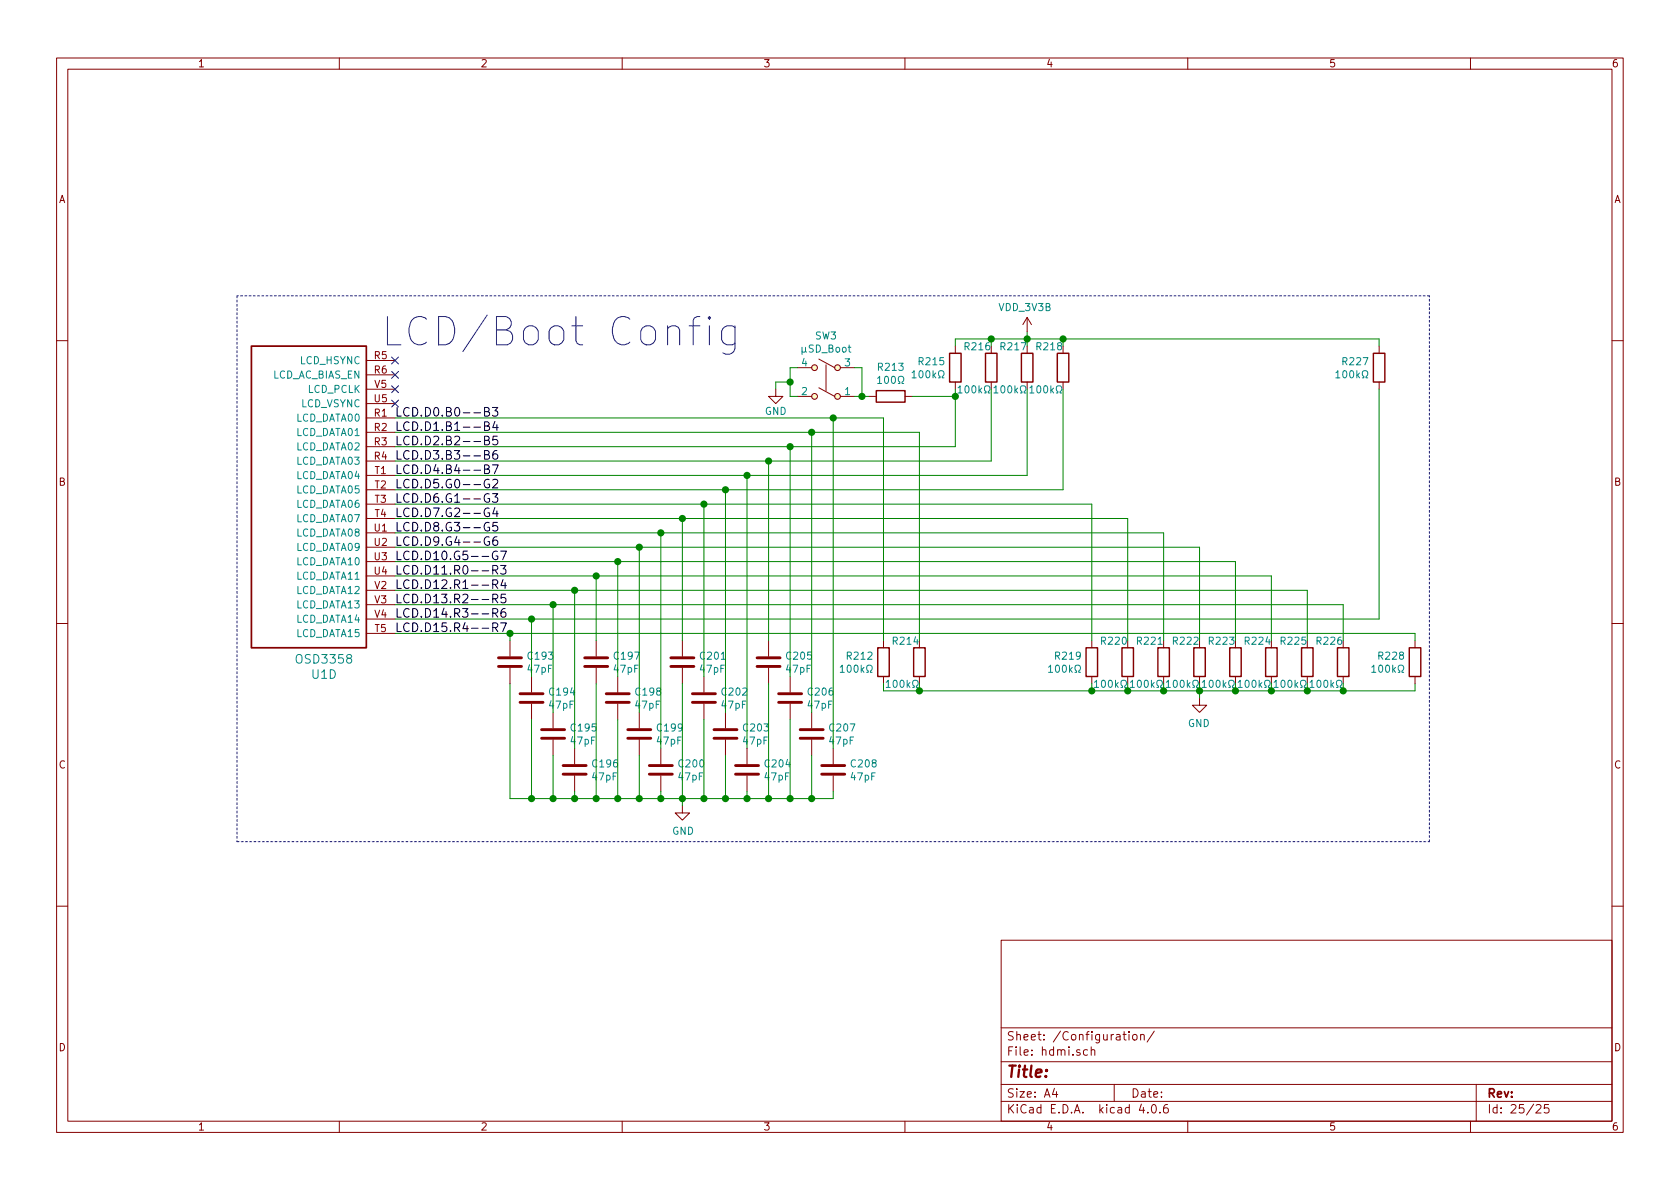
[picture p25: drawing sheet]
<svg xmlns="http://www.w3.org/2000/svg" width="297mm" height="210mm" viewBox="0 0 297 210" stroke-linecap="round" stroke-linejoin="round" font-family="sans-serif">
<defs><g id="words">
<text font-size="7" fill="#000084" x="67.3" y="61.2">LCD/Boot Config</text>
<text font-size="2.8" fill="#840000" x="178" y="190.5">Title:</text>
<g font-size="2.1">
<text x="69.8" y="73.7">LCD.D0.B0--B3</text>
<text x="69.8" y="76.2">LCD.D1.B1--B4</text>
<text x="69.8" y="78.7">LCD.D2.B2--B5</text>
<text x="69.8" y="81.3">LCD.D3.B3--B6</text>
<text x="69.8" y="83.8">LCD.D4.B4--B7</text>
<text x="69.8" y="86.4">LCD.D5.G0--G2</text>
<text x="69.8" y="88.9">LCD.D6.G1--G3</text>
<text x="69.8" y="94">LCD.D8.G3--G5</text>
<text x="69.8" y="91.4">LCD.D7.G2--G4</text>
<text x="69.8" y="96.5">LCD.D9.G4--G6</text>
<text x="69.8" y="99.1">LCD.D10.G5--G7</text>
<text x="69.8" y="101.6">LCD.D11.R0--R3</text>
<text x="69.8" y="104.1">LCD.D12.R1--R4</text>
<text x="69.8" y="106.7">LCD.D13.R2--R5</text>
<text x="69.8" y="109.2">LCD.D14.R3--R6</text>
<text x="69.8" y="111.8">LCD.D15.R4--R7</text>
</g>
<g font-size="2.1" fill="#008484">
<text x="52.6" y="117.3">OSD3358</text>
<text x="55.2" y="120">U1D</text>
</g>
<g font-size="2.1" fill="#840000">
<text x="178" y="184">Sheet: /Configuration/</text>
<text x="178" y="186.7">File: hdmi.sch</text>
<text x="178" y="196.9">KiCad E.D.A. kicad 4.0.6</text>
<text x="178" y="194.1">Size: A4</text>
<text x="200" y="194.1">Date:</text>
<text x="263" y="194.1">Rev:</text>
<text x="263" y="196.9">Id: 25/25</text>
</g>
<g font-size="1.8" fill="#840000">
<text x="35" y="11.9">1</text>
<text x="85" y="11.9">2</text>
<text x="135" y="11.9">3</text>
<text x="185" y="11.9">4</text>
<text x="235" y="11.9">5</text>
<text x="285" y="11.9">6</text>
<text x="10.4" y="35.9">A</text>
<text x="285.4" y="35.9">A</text>
<text x="66.2" y="63.5">R5</text>
<text x="66.2" y="71.1">U5</text>
<text x="66.2" y="66">R6</text>
<text x="66.2" y="68.6">V5</text>
<text x="66.2" y="73.7">R1</text>
<text x="66.2" y="76.2">R2</text>
<text x="66.2" y="78.7">R3</text>
<text x="66.2" y="81.3">R4</text>
<text x="66.3" y="83.8">T1</text>
<text x="10.4" y="85.9">B</text>
<text x="66.3" y="86.4">T2</text>
<text x="66.3" y="88.9">T3</text>
<text x="285.4" y="85.9">B</text>
<text x="66.2" y="94">U1</text>
<text x="66.3" y="91.4">T4</text>
<text x="66.2" y="96.5">U2</text>
<text x="66.2" y="99.1">U3</text>
<text x="66.2" y="101.6">U4</text>
<text x="66.2" y="104.1">V2</text>
<text x="66.2" y="106.7">V3</text>
<text x="66.2" y="109.2">V4</text>
<text x="66.3" y="111.8">T5</text>
<text x="10.4" y="135.9">C</text>
<text x="285.4" y="135.9">C</text>
<text x="10.4" y="185.9">D</text>
<text x="285.4" y="185.9">D</text>
<text x="35" y="199.9">1</text>
<text x="85" y="199.9">2</text>
<text x="135" y="199.9">3</text>
<text x="185" y="199.9">4</text>
<text x="235" y="199.9">5</text>
<text x="285" y="199.9">6</text>
</g>
<g font-size="1.8" fill="#008484">
<text x="176.7" y="55">VDD_3V3B</text>
<text x="52.9" y="64.4">LCD_HSYNC</text>
<text x="141.8" y="64.8">4</text>
<text x="142.3" y="62.3">SD_Boot</text>
<text x="144.1" y="60">SW3</text>
<text x="149.4" y="64.8">3</text>
<text x="155.4" y="65.6">R213</text>
<text x="162.6" y="64.6">R215</text>
<text x="170.7" y="61.9">R216</text>
<text x="177" y="61.9">R217</text>
<text x="183.4" y="61.9">R218</text>
<text x="237.5" y="64.6">R227</text>
<text x="47.9" y="66.9">LCD_AC_BIAS_EN</text>
<text x="54.3" y="69.5">LCD_PCLK</text>
<text x="141.8" y="69.8">2</text>
<text x="149.4" y="69.8">1</text>
<text x="156" y="67.9">100</text>
<text x="162.1" y="66.9">100k</text>
<text x="170.2" y="69.5">100k</text>
<text x="176.6" y="69.5">100k</text>
<text x="182.9" y="69.5">100k</text>
<text x="237" y="66.9">100k</text>
<text x="52.2" y="74.5">LCD_DATA00</text>
<text x="52.2" y="77.1">LCD_DATA01</text>
<text x="53" y="72">LCD_VSYNC</text>
<text x="135.2" y="73.3">GND</text>
<text x="52.2" y="79.6">LCD_DATA02</text>
<text x="52.2" y="82.2">LCD_DATA03</text>
<text x="52.2" y="84.7">LCD_DATA04</text>
<text x="52.2" y="87.2">LCD_DATA05</text>
<text x="52.2" y="89.8">LCD_DATA06</text>
<text x="52.2" y="94.9">LCD_DATA08</text>
<text x="52.2" y="92.3">LCD_DATA07</text>
<text x="52.2" y="97.4">LCD_DATA09</text>
<text x="52.2" y="99.9">LCD_DATA10</text>
<text x="52.2" y="105">LCD_DATA12</text>
<text x="52.2" y="107.6">LCD_DATA13</text>
<text x="52.2" y="102.5">LCD_DATA11</text>
<text x="52.2" y="110.1">LCD_DATA14</text>
<text x="52.2" y="112.6">LCD_DATA15</text>
<text x="158" y="114">R214</text>
<text x="194.8" y="114">R220</text>
<text x="201.2" y="114">R221</text>
<text x="207.5" y="114">R222</text>
<text x="213.9" y="114">R223</text>
<text x="220.2" y="114">R224</text>
<text x="226.6" y="114">R225</text>
<text x="232.9" y="114">R226</text>
<text x="93.4" y="118.9">47pF</text>
<text x="93.4" y="116.6">C193</text>
<text x="108.6" y="118.9">47pF</text>
<text x="108.7" y="116.6">C197</text>
<text x="123.9" y="118.9">47pF</text>
<text x="123.9" y="116.6">C201</text>
<text x="139.1" y="118.9">47pF</text>
<text x="139.2" y="116.6">C205</text>
<text x="149.4" y="118.9">100k</text>
<text x="149.9" y="116.6">R212</text>
<text x="186.2" y="118.9">100k</text>
<text x="186.7" y="116.6">R219</text>
<text x="243.4" y="118.9">100k</text>
<text x="243.8" y="116.6">R228</text>
<text x="97.2" y="125.3">47pF</text>
<text x="97.3" y="123">C194</text>
<text x="112.4" y="125.3">47pF</text>
<text x="112.5" y="123">C198</text>
<text x="127.7" y="125.3">47pF</text>
<text x="127.7" y="123">C202</text>
<text x="142.9" y="125.3">47pF</text>
<text x="143" y="123">C206</text>
<text x="157.5" y="121.6">100k</text>
<text x="194.4" y="121.6">100k</text>
<text x="200.7" y="121.6">100k</text>
<text x="207.1" y="121.6">100k</text>
<text x="213.4" y="121.6">100k</text>
<text x="219.8" y="121.6">100k</text>
<text x="226.1" y="121.6">100k</text>
<text x="232.5" y="121.6">100k</text>
<text x="101" y="131.6">47pF</text>
<text x="101.1" y="129.3">C195</text>
<text x="116.2" y="131.6">47pF</text>
<text x="116.3" y="129.3">C199</text>
<text x="131.5" y="131.6">47pF</text>
<text x="131.5" y="129.3">C203</text>
<text x="146.7" y="131.6">47pF</text>
<text x="146.8" y="129.3">C207</text>
<text x="210" y="128.5">GND</text>
<text x="104.8" y="138">47pF</text>
<text x="104.9" y="135.7">C196</text>
<text x="120" y="138">47pF</text>
<text x="120.1" y="135.7">C200</text>
<text x="135.3" y="138">47pF</text>
<text x="135.4" y="135.7">C204</text>
<text x="150.5" y="138">47pF</text>
<text x="150.6" y="135.7">C208</text>
<text x="118.8" y="147.6">GND</text>
</g>
</g></defs>
<g fill="none" stroke="#840000" stroke-width=".18">
<path d="M10 10.3h277v189.9h-277zM12 12.2h273v186.1h-273zM60 10.3v1.9M110 10.3v1.9M160 10.3v1.9M210 10.3v1.9M260 10.3v1.9M181.6 56.1v2.6M181.6 56.1l.8 1.3M181.6 56.1l-.8 1.3M10 60.2h2M64.8 73.9h5"/>
<path d="M64.8 76.4h5M64.8 79h5M64.8 63.7h5M64.8 71.4h5M64.8 68.8h5M64.8 66.3h5M137.2 68.8v1.3h-1.3l1.3 1.3 1.2-1.3h-1.2M141 70.1h2.5M141 65h2.5M144.8 68.6l2.8 1.5M144.8 63.5l2.8 1.5M146 64.5v4.6"/>
<path d="M148.6 70.1h2.5M148.6 65h2.5M153.7 70.1h1.2M160 70.1h1.3M168.9 61.2v1.3M168.9 67.6v1.2M175.3 67.6v1.2M181.6 67.6v1.2M188 67.6v1.2M243.8 61.2v1.3M243.8 67.6v1.2M285 60.2h2"/>
<path d="M64.8 84.1h5M64.8 94.2h5M64.8 86.6h5M64.8 96.8h5M64.8 89.1h5M64.8 99.3h5M64.8 81.5h5M64.8 91.7h5M10 110.3h2M64.8 104.4h5M64.8 106.9h5M64.8 101.8h5"/>
<path d="M64.8 109.5h5M64.8 112h5M90.2 113.3v2.8M90.2 118.1v2.8M94 119.6v2.8M105.4 113.3v2.8M105.4 118.1v2.8M109.2 119.6v2.8M120.6 113.3v2.8M120.6 118.1v2.8M124.5 119.6v2.8M135.9 113.3v2.8"/>
<path d="M135.9 118.1v2.8M139.7 119.6v2.8M156.2 113.3v1.2M156.2 119.6v1.3M162.6 119.6v1.3M193 113.3v1.2M193 119.6v1.3M199.4 119.6v1.3M205.7 113.3v1.2M205.7 119.6v1.3M212.1 119.6v1.3M218.4 119.6v1.3"/>
<path d="M224.8 119.6v1.3M231.1 119.6v1.3M237.5 119.6v1.3M250.2 113.3v1.2M250.2 119.6v1.3M285 110.3h2M94 124.5v2.7M97.8 126v2.8M97.8 130.8v2.8M101.6 132.3v2.8M101.6 137.2v2.7M109.2 124.5v2.7"/>
<path d="M113 126v2.8M113 130.8v2.8M116.8 132.3v2.8M116.8 137.2v2.7M124.5 124.5v2.7M128.3 126v2.8M128.3 130.8v2.8M132.1 132.3v2.8M132.1 137.2v2.7M139.7 124.5v2.7M143.5 126v2.8M143.5 130.8v2.8"/>
<path d="M147.3 132.3v2.8M147.3 137.2v2.7M212.1 123.4v1.3h-1.3l1.3 1.3 1.3-1.3h-1.3M120.6 142.5v1.3h1.3l-1.3 1.2-1.2-1.2h1.2M10 160.2h2M177 166.3h108v32h-108zM285 160.2h2M60 198.3v1.9M110 198.3v1.9M160 198.3v1.9M177 194.8h108M177 191.8h108"/>
<path d="M177 187.8h108M177 181.8h108M186.4 192.5l-.3 1h.9M186.8 193v1M192.3 185.7l-.5-.1-.2 .3v.6l.2 .1 .5-.1M192.9 185.7l.2-.1 .4 .1 .1 .9M192.9 185.1v1.5M197 191.8v3M198.6 182.9h.5M198.8 182.4v1.3l.3 .2M199.6 182.4v.2M199.6 182.9v1"/>
<path d="M200.3 183.1l.2-.2 .5 .2v.5l-.1 .2-.4 .1-.2-.1zM201.7 183.1l.2-.2 .4 .1v.9M201.7 182.9v1M201.8 195.2l-.4 1.1h1M202.9 196.7v.1M203.8 195.4l.1-.1a.81 .81 0 0 1 .6 .6 .81 .81 0 0 1-.3 .8l-.1 .1a.8 .8 0 0 1-.6-.6 .8 .8 0 0 1 .3-.8zM204.1 182.3l-1.3 2M205.1 196.7v.1M206.4 195.3a.59 .59 0 0 0-.7 .7l.1 .7 .2 .1 .5-.1 .1-.5-.2-.2-.4-.1-.3 .3M210 198.3v1.9M260 198.3v1.9M261 191.8v6.5"/>
<path d="M271.6 195.5l.2-.2h.4l.3 .5-1 1h1M273.8 195.3h-.7l-.1 .7 .3-.1 .4 .1 .2 .2-.1 .5-.2 .1-.6-.1"/>
<circle cx="144" cy="65" r=".51"/>
<circle cx="144" cy="70.1" r=".51"/>
<circle cx="148.1" cy="70.1" r=".51"/>
<circle cx="148.1" cy="65" r=".51"/>
</g>
<g fill="none" stroke="#840000" stroke-width=".51">
<path d="M88.1 117.9h4.1M88.1 116.3h4.1M103.4 117.9h4M103.4 116.3h4M118.6 117.9h4.1M118.6 116.3h4.1M133.9 117.9h4M133.9 116.3h4M91.9 124.2h4.1M91.9 122.7h4.1M95.8 130.6h4M95.8 129h4"/>
<path d="M99.6 136.9h4M99.6 135.4h4M107.2 124.2h4.1M107.2 122.7h4.1M111 130.6h4.1M111 129h4.1M114.8 136.9h4.1M114.8 135.4h4.1M122.4 124.2h4.1M122.4 122.7h4.1M126.2 130.6h4.1M126.2 129h4.1"/>
<path d="M130 136.9h4.1M130 135.4h4.1M137.7 124.2h4M137.7 122.7h4M141.5 130.6h4M141.5 129h4M145.3 136.9h4.1M145.3 135.4h4.1"/>
</g>
<g fill="none" stroke="#000" stroke-width=".18">
<path d="M85.7 72.8l.6-.1 .2-.2-.1-.3-.2-.1h-.5v1.5h.6l.3-.3v-.2l-.4-.3M85.7 75.3h.6l.2-.3-.1-.3-.2-.1h-.5v1.5h.6l.3-.3v-.2l-.4-.3M85.7 77.9l.6-.1 .2-.2-.1-.3-.2-.2h-.5v1.6h.6l.3-.3v-.2l-.4-.3M87.1 72.1h.9l-.5 .5 .4 .1 .1 .2-.1 .5-.2 .2h-.4l-.2-.2M87.5 74.5l-.4 1.1h1M87.9 79.7a.62 .62 0 0 0-.8 .6l.1 .7a.48 .48 0 0 0 .8-.1l-.1-.5a.48 .48 0 0 0-.8 .1M87.9 75.1v1M87.9 77.1h-.7l-.1 .8 .3-.2 .5 .1 .1 .2v.4l-.3 .3h-.3l-.3-.2M85.7 80.4l.6-.1 .2-.2-.1-.3-.2-.1h-.5v1.5h.6l.2-.2 .1-.3-.4-.3M85.7 83l.6-.1 .2-.3-.1-.2-.2-.2h-.5v1.5h.6l.3-.2v-.3l-.4-.2M86.5 84.8a.71 .71 0 0 0-.9 .7 .71 .71 0 0 0 .9 .7l.1-.6h-.3M86.5 87.4a.71 .71 0 0 0-.9 .7 .71 .71 0 0 0 .9 .6l.1-.5h-.3"/>
<path d="M86.5 92.5a.71 .71 0 0 0-.9 .6 .71 .71 0 0 0 .9 .7l.1-.6h-.3M86.5 95a.71 .71 0 0 0-.9 .7 .71 .71 0 0 0 .9 .7l.1-.6h-.3M86.5 89.9a.71 .71 0 0 0-.9 .7 .71 .71 0 0 0 .9 .7l.1-.6h-.3M87.1 82.2h1l-.7 1.5M87.1 87.3h.9l-.5 .6 .4 .1 .1 .2-.1 .5-.2 .1h-.4l-.2-.1M87.1 84.9l.3-.1h.3l.2 .1 .1 .3-.1 .2-.8 .9h.9M87.5 89.8l-.4 1.1h1M87.9 94.9a.62 .62 0 0 0-.8 .7l.1 .7a.48 .48 0 0 0 .8-.1l-.1-.5a.48 .48 0 0 0-.8 .1M87.9 90.3v1.1M87.9 92.4h-.7l-.1 .7 .3-.1h.5l.1 .2v.4l-.3 .3h-.3l-.3-.2M87.9 97.5a.71 .71 0 0 0-.9 .7 .71 .71 0 0 0 .9 .7l.1-.6h-.3M88.5 97.5h1l-.6 1.5"/>
<path d="M88.5 100h1l-.5 .6 .3 .1 .2 .2-.1 .5-.2 .1h-.5l-.2-.1M87.1 100.8l.8-.1 .1-.2-.1-.4-.2-.1h-.6v1.5M87.1 103.3h.8l.1-.3-.1-.3-.2-.2h-.6v1.6M87.1 105.9l.8-.1 .1-.2-.1-.4-.2-.1h-.6v1.5M87.1 108.4h.8l.1-.3-.1-.3-.2-.2h-.6v1.5M87.1 111l.8-.1 .1-.2-.1-.4-.2-.1h-.6v1.5M87.5 100.8l.5 .7M87.5 103.3l.5 .8M87.5 105.9l.5 .7M87.5 108.4l.5 .7M87.5 111l.5 .7M88.5 110.2h1l-.6 1.5"/>
<path d="M89 102.5l-.4 1.1h.9M89.3 107.6a.62 .62 0 0 0-.7 .7v.7a.48 .48 0 0 0 .9-.1l-.1-.5a.48 .48 0 0 0-.8 .1M89.3 103v1.1M89.4 105.1h-.8v.7l.2-.1h.5l.2 .2v.4l-.3 .3h-.4l-.2-.2"/>
</g>
<path d="M121.8 57.6h1.9M123.7 56h-.4l-.5 .2-.2 .5v4.3M125.4 56l-.2 .2 .2 .2 .3-.2-.3-.2v.4M125.4 57.6v3.4M129.9 57.6v4.1a1.34 1.34 0 0 1-2.1 .7M129.9 57.9l-.4-.3h-1l-.7 .5-.2 .5v1.4l.4 .7 .5 .3h1l.4-.3" fill="none" stroke="#0000c2" stroke-width=".18"/>
<g fill="none" stroke="#008400" stroke-width=".18">
<path d="M175.3 59.9v1.3M181.6 58.7v2.5M188 59.9v1.3M69.8 76.4h92.8v36.9M69.8 73.9h86.4v39.4M139.7 79v40.6M139.7 67.6h-2.5v1.2M141 65h-1.3v5.1h1.3M143.5 76.4v49.6M147.3 73.9v58.4M151.1 70.1h2.6M151.1 65h1.3v5.1"/>
<path d="M161.3 70.1h7.6M168.9 68.8v10.2h-99.1M168.9 61.2v-1.3h74.9v1.3M175.3 68.8v12.7h-105.5M181.6 68.8v15.3h-111.8M188 68.8v17.8h-118.2M243.8 68.8v40.7h-174M69.8 99.3h148.6v14M69.8 96.8h142.3v16.5M69.8 94.2h135.9v19.1M69.8 91.7h129.6v21.6M69.8 89.1h123.2v24.2"/>
<path d="M109.2 99.3v20.3M113 96.8v29.2M116.8 94.2v38.1M120.6 91.7v21.6M124.5 89.1v30.5M128.3 86.6v39.4M132.1 84.1v48.2M135.9 81.5v31.8M69.8 112h180.4v1.3M69.8 106.9h167.7v6.4M69.8 104.4h161.3v8.9M69.8 101.8h155v11.5"/>
<path d="M90.2 112v1.3M94 109.5v10.1M97.8 106.9v19.1M101.6 104.4v27.9M105.4 101.8v11.5M90.2 120.9v20.3h57.1v-1.3M94 127.2v14M97.8 133.6v7.6M101.6 139.9v1.3M105.4 120.9v20.3M109.2 127.2v14M113 133.6v7.6"/>
<path d="M116.8 139.9v1.3M120.6 120.9v21.6M124.5 127.2v14M128.3 133.6v7.6M132.1 139.9v1.3M135.9 120.9v20.3M139.7 127.2v14M143.5 133.6v7.6M156.2 120.9v1.3h94v-1.3M162.6 120.9v1.3M193 120.9v1.3M199.4 120.9v1.3"/>
<path d="M205.7 120.9v1.3M212.1 120.9v2.5M218.4 120.9v1.3M224.8 120.9v1.3M231.1 120.9v1.3M237.5 120.9v1.3"/>
</g>
<g fill="#008400" stroke="#008400" stroke-width=".25">
<circle cx="94" cy="141.2" r=".51"/>
<circle cx="97.8" cy="141.2" r=".51"/>
<circle cx="101.6" cy="141.2" r=".51"/>
<circle cx="105.4" cy="141.2" r=".51"/>
<circle cx="109.2" cy="141.2" r=".51"/>
<circle cx="113" cy="141.2" r=".51"/>
<circle cx="116.8" cy="141.2" r=".51"/>
<circle cx="120.7" cy="141.2" r=".51"/>
<circle cx="124.5" cy="141.2" r=".51"/>
<circle cx="128.3" cy="141.2" r=".51"/>
<circle cx="132.1" cy="141.2" r=".51"/>
<circle cx="135.9" cy="141.2" r=".51"/>
<circle cx="139.7" cy="141.2" r=".51"/>
<circle cx="143.5" cy="141.2" r=".51"/>
<circle cx="147.3" cy="73.9" r=".51"/>
<circle cx="143.5" cy="76.4" r=".51"/>
<circle cx="139.7" cy="79" r=".51"/>
<circle cx="135.9" cy="81.5" r=".51"/>
<circle cx="132.1" cy="84.1" r=".51"/>
<circle cx="128.3" cy="86.6" r=".51"/>
<circle cx="124.5" cy="89.1" r=".51"/>
<circle cx="120.7" cy="91.7" r=".51"/>
<circle cx="116.8" cy="94.2" r=".51"/>
<circle cx="113" cy="96.8" r=".51"/>
<circle cx="109.2" cy="99.3" r=".51"/>
<circle cx="105.4" cy="101.8" r=".51"/>
<circle cx="101.6" cy="104.4" r=".51"/>
<circle cx="97.8" cy="106.9" r=".51"/>
<circle cx="94" cy="109.5" r=".51"/>
<circle cx="90.2" cy="112" r=".51"/>
<circle cx="237.5" cy="122.2" r=".51"/>
<circle cx="231.1" cy="122.2" r=".51"/>
<circle cx="224.8" cy="122.2" r=".51"/>
<circle cx="218.4" cy="122.2" r=".51"/>
<circle cx="212.1" cy="122.2" r=".51"/>
<circle cx="205.7" cy="122.2" r=".51"/>
<circle cx="199.4" cy="122.2" r=".51"/>
<circle cx="193" cy="122.2" r=".51"/>
<circle cx="162.6" cy="122.2" r=".51"/>
<circle cx="175.3" cy="59.9" r=".51"/>
<circle cx="181.6" cy="59.9" r=".51"/>
<circle cx="188" cy="59.9" r=".51"/>
<circle cx="168.9" cy="70.1" r=".51"/>
<circle cx="152.4" cy="70.1" r=".51"/>
<circle cx="139.7" cy="67.6" r=".51"/>
</g>
<path d="M44.4 61.2h20.4v53.3h-20.4z" fill="none" stroke="#840000" stroke-width=".3"/>
<path d="M41.9 52.3v96.5M252.7 52.3h-210.8M41.9 148.8h210.8M252.7 148.8v-96.5" fill="none" stroke="#0000c2" stroke-width=".18" stroke-dasharray=".3 .4"/>
<g fill="none" stroke="#840000" stroke-width=".25">
<path d="M154.9 69.1h5.1v2h-5.1zM167.9 62.5h2v5.1h-2zM174.2 62.5h2.1v5.1h-2.1zM180.6 62.5h2v5.1h-2zM186.9 62.5h2.1v5.1h-2.1zM242.8 62.5h2.1v5.1h-2.1zM155.2 114.5h2v5.1h-2zM161.5 114.5h2.1v5.1h-2.1zM192 114.5h2.1v5.1h-2.1zM198.4 114.5h2v5.1h-2zM204.7 114.5h2.1v5.1h-2.1zM211.1 114.5h2v5.1h-2z"/>
<path d="M217.4 114.5h2.1v5.1h-2.1zM223.8 114.5h2v5.1h-2zM230.1 114.5h2.1v5.1h-2.1zM236.5 114.5h2v5.1h-2zM249.2 114.5h2v5.1h-2z"/>
</g>
<g fill="none" stroke="#008484" stroke-width=".18">
<path d="M150 61.4h.4M150.1 61v1.1l.3 .2M155.2 66.9l.3-.4v1.3M155.2 67.8h.7M158.8 67.8h.3v-.2a.54 .54 0 0 1-.2-.8 .54 .54 0 0 1 .7-.2 .57 .57 0 0 1-.1 1v.2h.3M161.3 65.9l.3-.3v1.2M161.3 66.8h.7M165.9 66.8h.3v-.2a.54 .54 0 0 1-.2-.8 .54 .54 0 0 1 .7-.2 .57 .57 0 0 1-.1 1v.2h.3M169.4 68.6l.3-.4v1.3M169.4 69.5h.7M174.1 69.5h.2v-.3a.54 .54 0 0 1-.2-.7 .54 .54 0 0 1 .7-.2 .57 .57 0 0 1-.1 .9v.3h.3M175.7 68.6l.4-.4v1.3"/>
<path d="M175.7 69.5h.8M180.4 69.5h.3v-.3a.54 .54 0 0 1-.3-.7 .54 .54 0 0 1 .8-.2 .57 .57 0 0 1-.1 .9v.3h.3M182.1 68.6l.3-.4v1.3M182.1 69.5h.7M186.8 69.5h.2v-.3a.54 .54 0 0 1-.2-.7 .54 .54 0 0 1 .7-.2 .57 .57 0 0 1-.1 .9v.3h.3M236.2 65.9l.4-.3v1.2M236.2 66.8h.7M240.9 66.8h.2v-.2a.54 .54 0 0 1-.2-.8 .54 .54 0 0 1 .7-.2 .57 .57 0 0 1-.1 1v.2h.3M148.6 118l.3-.4v1.3M148.6 118.9h.7M153.2 118.9h.3v-.3a.54 .54 0 0 1-.2-.7 .54 .54 0 0 1 .7-.2 .57 .57 0 0 1-.1 .9v.3h.3M185.4 118l.4-.4v1.3"/>
<path d="M185.4 118.9h.7M190.1 118.9h.2v-.3a.54 .54 0 0 1-.2-.7 .54 .54 0 0 1 .7-.2 .57 .57 0 0 1-.1 .9v.3h.3M242.5 118l.4-.4v1.3M242.5 118.9h.8M247.2 118.9h.3v-.3a.54 .54 0 0 1-.3-.7 .54 .54 0 0 1 .8-.2 .57 .57 0 0 1-.1 .9v.3h.3M156.7 120.6l.3-.3v1.3M156.7 121.6h.7M161.4 121.6h.2v-.3a.54 .54 0 0 1-.2-.7 .54 .54 0 0 1 .7-.3 .57 .57 0 0 1-.1 1v.3h.3M193.5 120.6l.4-.3v1.3M193.5 121.6h.7M198.2 121.6h.3v-.3a.54 .54 0 0 1-.3-.7 .54 .54 0 0 1 .8-.3 .57 .57 0 0 1-.1 1v.3h.3M199.9 120.6l.3-.3v1.3"/>
<path d="M199.9 121.6h.7M204.5 121.6h.3v-.3a.54 .54 0 0 1-.2-.7 .54 .54 0 0 1 .7-.3 .57 .57 0 0 1-.1 1v.3h.3M206.2 120.6l.4-.3v1.3M206.2 121.6h.7M210.9 121.6h.3v-.3a.54 .54 0 0 1-.3-.7 .54 .54 0 0 1 .8-.3 .57 .57 0 0 1-.1 1v.3h.3M212.6 120.6l.3-.3v1.3M212.6 121.6h.7M217.2 121.6h.3v-.3a.54 .54 0 0 1-.2-.7 .54 .54 0 0 1 .7-.3 .57 .57 0 0 1-.1 1v.3h.3M218.9 120.6l.4-.3v1.3M218.9 121.6h.7M223.6 121.6h.3v-.3a.54 .54 0 0 1-.3-.7 .54 .54 0 0 1 .8-.3 .57 .57 0 0 1-.1 1v.3h.3M225.3 120.6l.3-.3v1.3"/>
<path d="M225.3 121.6h.7M229.9 121.6h.3v-.3a.54 .54 0 0 1-.2-.7 .54 .54 0 0 1 .7-.3 .57 .57 0 0 1-.1 1v.3h.3M231.6 120.6l.4-.3v1.3M231.6 121.6h.7M236.3 121.6h.3v-.3a.54 .54 0 0 1-.3-.7 .54 .54 0 0 1 .8-.3 .57 .57 0 0 1-.1 1v.3h.3"/>
</g>
<g fill="#ffffc2" stroke="#ffffc2" stroke-width=".18">
<circle cx="148.1" cy="70.1" r=".51"/>
<circle cx="148.1" cy="65" r=".51"/>
<circle cx="144" cy="70.1" r=".51"/>
<circle cx="144" cy="65" r=".51"/>
</g>
<path d="M69.2 65.7l1.3 1.2M69.2 68.2l1.3 1.2M69.2 70.8l1.3 1.2M70.5 65.7l-1.3 1.2M70.5 68.2l-1.3 1.2M70.5 70.8l-1.3 1.2" fill="none" stroke="#000084" stroke-width=".18"/>
<use href="#words"/>
</svg>
